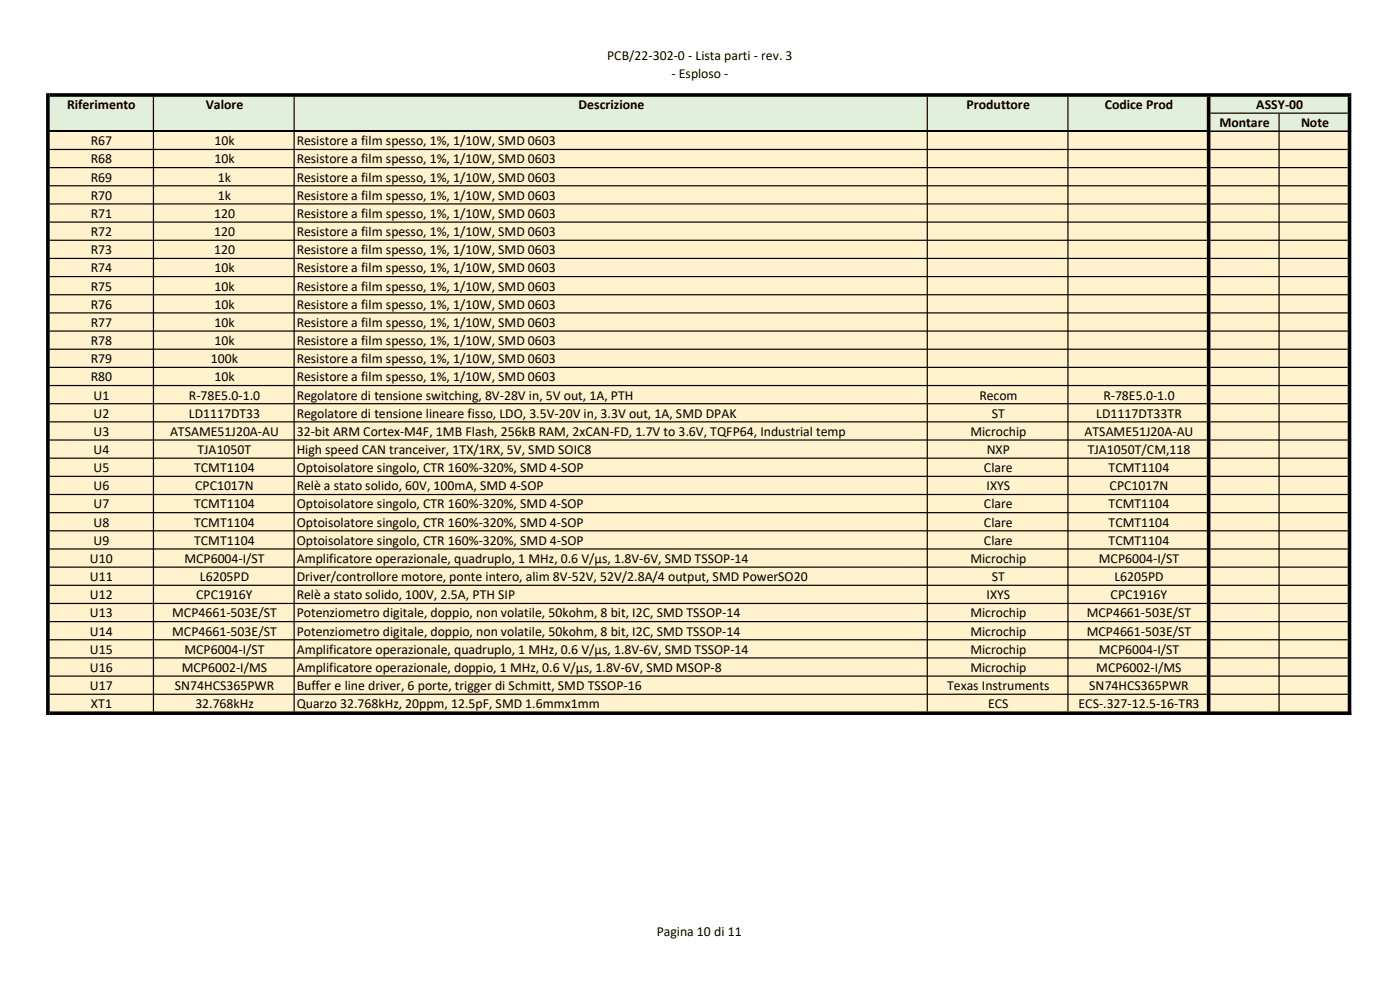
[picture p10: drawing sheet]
<svg xmlns="http://www.w3.org/2000/svg" width="297mm" height="210mm" viewBox="0 0 297 210" stroke-linecap="round" stroke-linejoin="round" font-family="sans-serif">
<defs><g id="words">
<g font-size="2.9">
<text x="128.8" y="12.8">PCB/22-302-0 - Lista parti - rev. 3</text>
<text x="142.5" y="16.6">- Esploso -</text>
<text x="14.2" y="23.1">Riferimento</text>
<text x="43.6" y="23.1">Valore</text>
<text x="122.7" y="23.1">Descrizione</text>
<text x="205.1" y="23.1">Produttore</text>
<text x="234.4" y="23.1">Codice Prod</text>
<text x="266.5" y="23.1">ASSY-00</text>
<text x="258.7" y="27">Montare</text>
<text x="276" y="27">Note</text>
<text x="19.3" y="30.8">R67</text>
<text x="19.3" y="34.7">R68</text>
<text x="45.5" y="30.8">10k</text>
<text x="45.5" y="34.7">10k</text>
<text x="62.9" y="30.8">Resistore a film spesso, 1%, 1/10W, SMD 0603</text>
<text x="62.9" y="34.7">Resistore a film spesso, 1%, 1/10W, SMD 0603</text>
<text x="19.3" y="38.5">R69</text>
<text x="46.2" y="38.5">1k</text>
<text x="62.9" y="38.5">Resistore a film spesso, 1%, 1/10W, SMD 0603</text>
<text x="19.3" y="42.4">R70</text>
<text x="19.3" y="46.2">R71</text>
<text x="45.4" y="46.2">120</text>
<text x="46.2" y="42.4">1k</text>
<text x="62.9" y="42.4">Resistore a film spesso, 1%, 1/10W, SMD 0603</text>
<text x="62.9" y="46.2">Resistore a film spesso, 1%, 1/10W, SMD 0603</text>
<text x="19.3" y="50.1">R72</text>
<text x="19.3" y="53.9">R73</text>
<text x="45.4" y="50.1">120</text>
<text x="45.4" y="53.9">120</text>
<text x="62.9" y="50.1">Resistore a film spesso, 1%, 1/10W, SMD 0603</text>
<text x="62.9" y="53.9">Resistore a film spesso, 1%, 1/10W, SMD 0603</text>
<text x="19.3" y="57.8">R74</text>
<text x="45.5" y="57.8">10k</text>
<text x="62.9" y="57.8">Resistore a film spesso, 1%, 1/10W, SMD 0603</text>
<text x="19.3" y="61.6">R75</text>
<text x="19.3" y="65.5">R76</text>
<text x="45.5" y="61.6">10k</text>
<text x="45.5" y="65.5">10k</text>
<text x="62.9" y="61.6">Resistore a film spesso, 1%, 1/10W, SMD 0603</text>
<text x="62.9" y="65.5">Resistore a film spesso, 1%, 1/10W, SMD 0603</text>
<text x="19.3" y="69.3">R77</text>
<text x="45.5" y="69.3">10k</text>
<text x="62.9" y="69.3">Resistore a film spesso, 1%, 1/10W, SMD 0603</text>
<text x="19.3" y="73.2">R78</text>
<text x="19.3" y="77">R79</text>
<text x="44.7" y="77">100k</text>
<text x="45.5" y="73.2">10k</text>
<text x="62.9" y="73.2">Resistore a film spesso, 1%, 1/10W, SMD 0603</text>
<text x="62.9" y="77">Resistore a film spesso, 1%, 1/10W, SMD 0603</text>
<text x="19.3" y="80.9">R80</text>
<text x="45.5" y="80.9">10k</text>
<text x="62.9" y="80.9">Resistore a film spesso, 1%, 1/10W, SMD 0603</text>
<text x="19.9" y="84.8">U1</text>
<text x="19.9" y="88.6">U2</text>
<text x="40.1" y="84.8">R-78E5.0-1.0</text>
<text x="40.1" y="88.6">LD1117DT33</text>
<text x="62.9" y="84.8">Regolatore di tensione switching, 8V-28V in, 5V out, 1A, PTH</text>
<text x="62.9" y="88.6">Regolatore di tensione lineare fisso, LDO, 3.5V-20V in, 3.3V out, 1A, SMD DPAK</text>
<text x="207.8" y="84.8">Recom</text>
<text x="210.4" y="88.6">ST</text>
<text x="232.6" y="88.6">LD1117DT33TR</text>
<text x="234.1" y="84.8">R-78E5.0-1.0</text>
<text x="19.9" y="92.5">U3</text>
<text x="36.1" y="92.5">ATSAME51J20A-AU</text>
<text x="62.9" y="92.5">32-bit ARM Cortex-M4F, 1MB Flash, 256kB RAM, 2xCAN-FD, 1.7V to 3.6V, TQFP64, Industrial temp</text>
<text x="205.9" y="92.5">Microchip</text>
<text x="230.1" y="92.5">ATSAME51J20A-AU</text>
<text x="19.9" y="96.3">U4</text>
<text x="19.9" y="100.2">U5</text>
<text x="41.2" y="100.2">TCMT1104</text>
<text x="41.9" y="96.3">TJA1050T</text>
<text x="62.9" y="96.3">High speed CAN tranceiver, 1TX/1RX, 5V, SMD SOIC8</text>
<text x="62.9" y="100.2">Optoisolatore singolo, CTR 160%-320%, SMD 4-SOP</text>
<text x="208.7" y="100.2">Clare</text>
<text x="209.3" y="96.3">NXP</text>
<text x="230.8" y="96.3">TJA1050T/CM,118</text>
<text x="235.2" y="100.2">TCMT1104</text>
<text x="19.9" y="104">U6</text>
<text x="19.9" y="107.9">U7</text>
<text x="41.2" y="107.9">TCMT1104</text>
<text x="41.4" y="104">CPC1017N</text>
<text x="62.9" y="104">Relè a stato solido, 60V, 100mA, SMD 4-SOP</text>
<text x="62.9" y="107.9">Optoisolatore singolo, CTR 160%-320%, SMD 4-SOP</text>
<text x="208.7" y="107.9">Clare</text>
<text x="209.3" y="104">IXYS</text>
<text x="235.2" y="107.9">TCMT1104</text>
<text x="235.4" y="104">CPC1017N</text>
<text x="19.9" y="111.7">U8</text>
<text x="41.2" y="111.7">TCMT1104</text>
<text x="62.9" y="111.7">Optoisolatore singolo, CTR 160%-320%, SMD 4-SOP</text>
<text x="208.7" y="111.7">Clare</text>
<text x="235.2" y="111.7">TCMT1104</text>
<text x="19.1" y="119.4">U10</text>
<text x="19.9" y="115.6">U9</text>
<text x="39.1" y="119.4">MCP6004-I/ST</text>
<text x="41.2" y="115.6">TCMT1104</text>
<text x="62.9" y="115.6">Optoisolatore singolo, CTR 160%-320%, SMD 4-SOP</text>
<text x="62.9" y="119.4">Amplificatore operazionale, quadruplo, 1 MHz, 0.6 V/µs, 1.8V-6V, SMD TSSOP-14</text>
<text x="205.9" y="119.4">Microchip</text>
<text x="208.7" y="115.6">Clare</text>
<text x="233.1" y="119.4">MCP6004-I/ST</text>
<text x="235.2" y="115.6">TCMT1104</text>
<text x="19.1" y="123.3">U11</text>
<text x="42.4" y="123.3">L6205PD</text>
<text x="62.9" y="123.3">Driver/controllore motore, ponte intero, alim 8V-52V, 52V/2.8A/4 output, SMD PowerSO20</text>
<text x="210.4" y="123.3">ST</text>
<text x="236.4" y="123.3">L6205PD</text>
<text x="19.1" y="127.1">U12</text>
<text x="19.1" y="131">U13</text>
<text x="36.5" y="131">MCP4661-503E/ST</text>
<text x="41.6" y="127.1">CPC1916Y</text>
<text x="62.9" y="127.1">Relè a stato solido, 100V, 2.5A, PTH SIP</text>
<text x="62.9" y="131">Potenziometro digitale, doppio, non volatile, 50kohm, 8 bit, I2C, SMD TSSOP-14</text>
<text x="205.9" y="131">Microchip</text>
<text x="209.3" y="127.1">IXYS</text>
<text x="230.5" y="131">MCP4661-503E/ST</text>
<text x="235.6" y="127.1">CPC1916Y</text>
<text x="19.1" y="134.8">U14</text>
<text x="36.5" y="134.8">MCP4661-503E/ST</text>
<text x="62.9" y="134.8">Potenziometro digitale, doppio, non volatile, 50kohm, 8 bit, I2C, SMD TSSOP-14</text>
<text x="205.9" y="134.8">Microchip</text>
<text x="230.5" y="134.8">MCP4661-503E/ST</text>
<text x="19.1" y="138.7">U15</text>
<text x="19.1" y="142.5">U16</text>
<text x="38.6" y="142.5">MCP6002-I/MS</text>
<text x="39.1" y="138.7">MCP6004-I/ST</text>
<text x="62.9" y="138.7">Amplificatore operazionale, quadruplo, 1 MHz, 0.6 V/µs, 1.8V-6V, SMD TSSOP-14</text>
<text x="62.9" y="142.5">Amplificatore operazionale, doppio, 1 MHz, 0.6 V/µs, 1.8V-6V, SMD MSOP-8</text>
<text x="205.9" y="138.7">Microchip</text>
<text x="205.9" y="142.5">Microchip</text>
<text x="232.6" y="142.5">MCP6002-I/MS</text>
<text x="233.1" y="138.7">MCP6004-I/ST</text>
<text x="19.1" y="146.4">U17</text>
<text x="37.1" y="146.4">SN74HCS365PWR</text>
<text x="62.9" y="146.4">Buffer e line driver, 6 porte, trigger di Schmitt, SMD TSSOP-16</text>
<text x="201" y="146.4">Texas Instruments</text>
<text x="231.1" y="146.4">SN74HCS365PWR</text>
<text x="19.3" y="150.2">XT1</text>
<text x="41.4" y="150.2">32.768kHz</text>
<text x="63" y="150.2">Quarzo 32.768kHz, 20ppm, 12.5pF, SMD 1.6mmx1mm</text>
<text x="209.6" y="150.2">ECS</text>
<text x="228.8" y="150.2">ECS-.327-12.5-16-TR3</text>
<text x="139.3" y="198.5">Pagina 10 di 11</text>
</g>
</g></defs>
<path d="M10.3 20.3h276v7.6h-276z" fill="#e2efda"/>
<path d="M10.5 27.9h245.5" fill="none" stroke="#000" stroke-width=".25"/>
<g fill="#000">
<path d="M9.8 19.8h.7v8.2h-.7zM32.4 20.5h.3v7.5h-.3zM62.3 20.5h.2v7.5h-.2zM196.6 20.5h.2v7.5h-.2zM226.4 20.5h.3v7.5h-.3zM256 20.5h.8v7.5h-.8zM271.2 24.1h.3v3.9h-.3zM285.9 20.5h.8v7.5h-.8z" fill-rule="evenodd"/>
<path d="M10.5 19.8h276.2v.7h-276.2zM256.8 23.9h29.1v.2h-29.1zM256.8 27.7h29.1v.3h-29.1z" fill-rule="evenodd"/>
</g>
<path d="M10.3 28h276v123.3h-276z" fill="#fff2cc"/>
<g fill="#000">
<path d="M9.8 27.7h.7v124h-.7zM32.4 28h.3v122.9h-.3zM62.3 28h.2v122.9h-.2zM196.6 28h.2v122.9h-.2zM226.4 28h.3v122.9h-.3zM256 27.7h.8v124h-.8zM271.2 28h.3v122.9h-.3zM285.9 27.7h.8v124h-.8z" fill-rule="evenodd"/>
<path d="M10.5 27.7h245.5v.3h-245.5zM10.5 31.6h245.5v.2h-245.5zM10.5 35.4h245.5v.3h-245.5zM10.5 39.3h245.5v.2h-245.5zM10.5 43.1h245.5v.3h-245.5zM10.5 47h245.5v.2h-245.5zM10.5 50.8h245.5v.3h-245.5zM10.5 54.7h245.5v.2h-245.5zM10.5 58.5h245.5v.3h-245.5zM10.5 62.4h245.5v.3h-245.5zM10.5 66.3h245.5v.2h-245.5zM10.5 70.1h245.5v.3h-245.5zM10.5 74h245.5v.2h-245.5zM10.5 77.8h245.5v.3h-245.5zM10.5 81.7h245.5v.2h-245.5zM10.5 85.5h245.5v.3h-245.5zM10.5 89.4h245.5v.2h-245.5zM10.5 93.2h245.5v.3h-245.5zM10.5 97.1h245.5v.2h-245.5zM10.5 100.9h245.5v.3h-245.5zM10.5 104.8h245.5v.2h-245.5zM10.5 108.6h245.5v.3h-245.5zM10.5 112.5h245.5v.2h-245.5zM10.5 116.3h245.5v.3h-245.5zM10.5 120.2h245.5v.2h-245.5zM10.5 124h245.5v.3h-245.5zM10.5 127.9h245.5v.2h-245.5zM10.5 131.7h245.5v.3h-245.5zM10.5 135.6h245.5v.2h-245.5zM10.5 139.4h245.5v.3h-245.5zM10.5 143.3h245.5v.3h-245.5zM10.5 147.2h245.5v.2h-245.5z" fill-rule="evenodd"/>
<path d="M256.8 27.7h29.1v.3h-29.1zM256.8 31.6h29.1v.2h-29.1zM256.8 35.4h29.1v.3h-29.1zM256.8 39.3h29.1v.2h-29.1zM256.8 43.1h29.1v.3h-29.1zM256.8 47h29.1v.2h-29.1zM256.8 50.8h29.1v.3h-29.1zM256.8 54.7h29.1v.2h-29.1zM256.8 58.5h29.1v.3h-29.1zM256.8 62.4h29.1v.3h-29.1zM256.8 66.3h29.1v.2h-29.1zM256.8 70.1h29.1v.3h-29.1zM256.8 74h29.1v.2h-29.1zM256.8 77.8h29.1v.3h-29.1zM256.8 81.7h29.1v.2h-29.1zM256.8 85.5h29.1v.3h-29.1zM256.8 89.4h29.1v.2h-29.1zM256.8 93.2h29.1v.3h-29.1zM256.8 97.1h29.1v.2h-29.1zM256.8 100.9h29.1v.3h-29.1zM256.8 104.8h29.1v.2h-29.1zM256.8 108.6h29.1v.3h-29.1zM256.8 112.5h29.1v.2h-29.1zM256.8 116.3h29.1v.3h-29.1zM256.8 120.2h29.1v.2h-29.1zM256.8 124h29.1v.3h-29.1zM256.8 127.9h29.1v.2h-29.1zM256.8 131.7h29.1v.3h-29.1zM256.8 135.6h29.1v.2h-29.1zM256.8 139.4h29.1v.3h-29.1zM256.8 143.3h29.1v.3h-29.1zM256.8 147.2h29.1v.2h-29.1zM10.5 150.9h276.2v.8h-276.2z" fill-rule="evenodd"/>
</g>
<use href="#words"/>
</svg>
